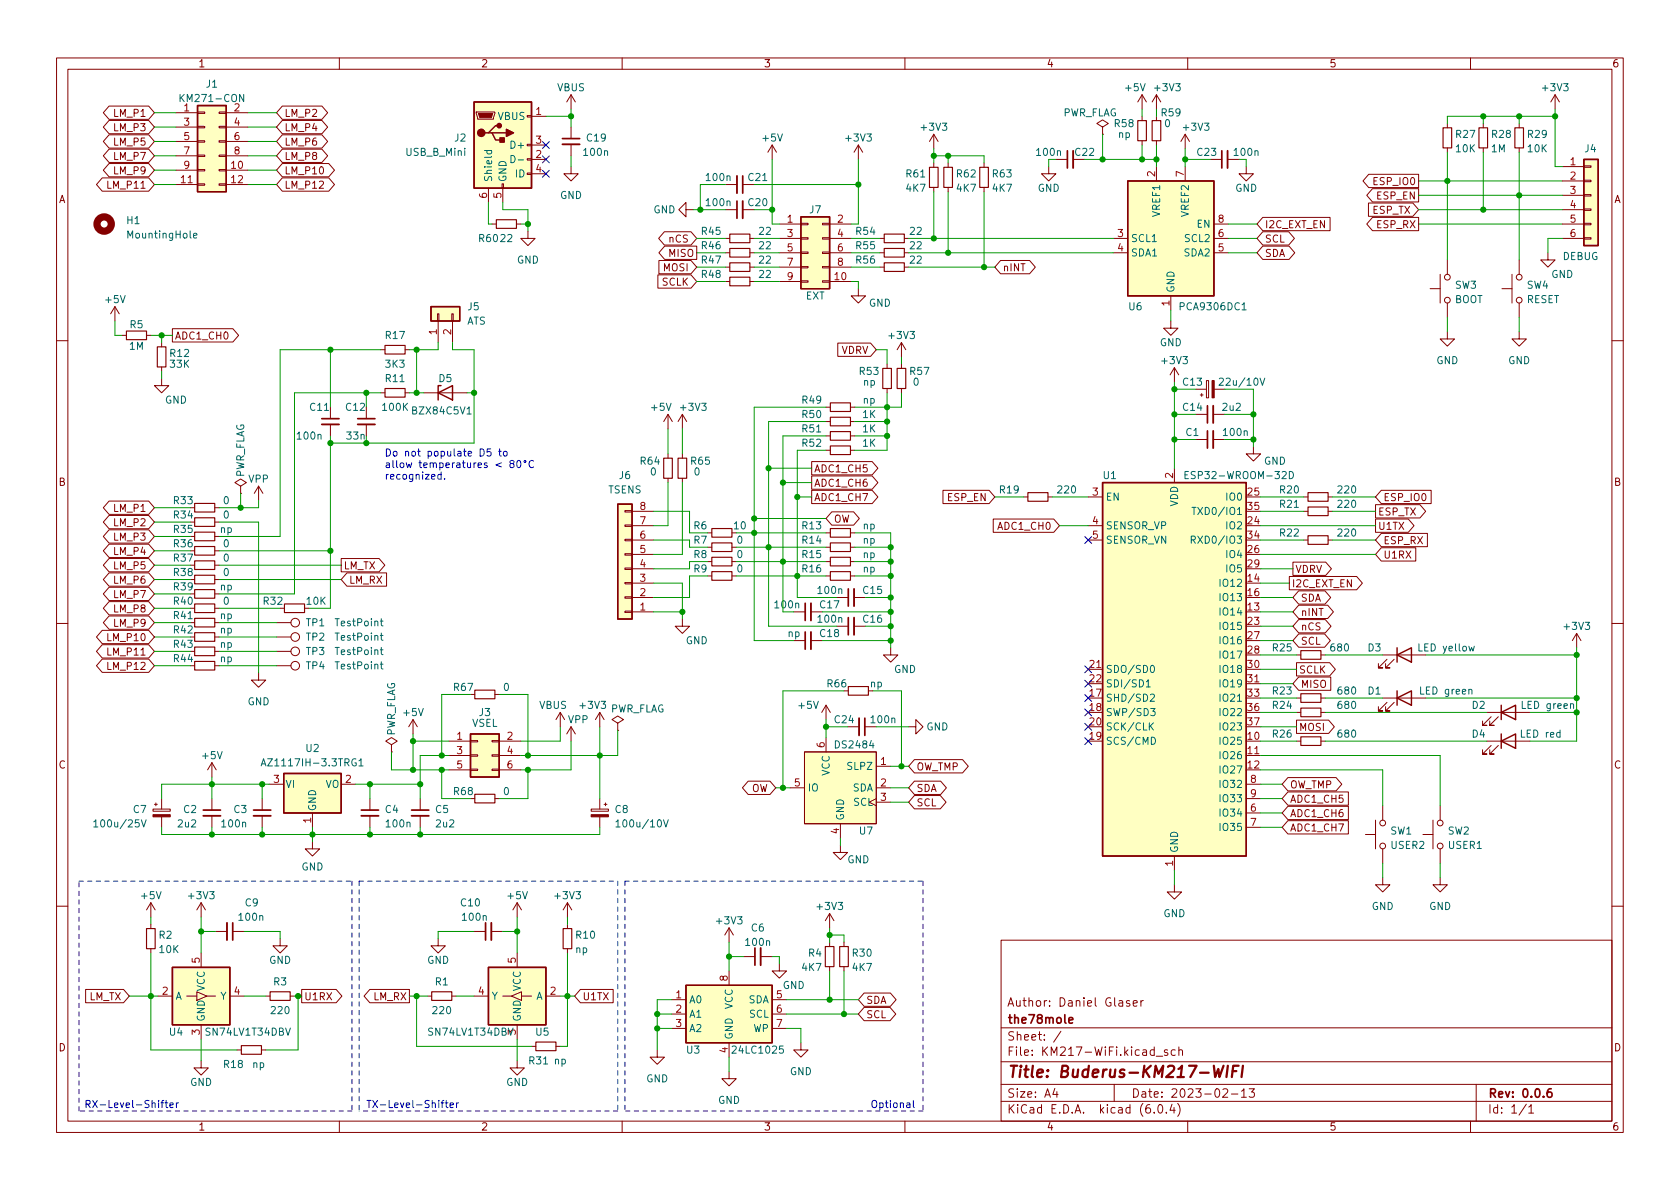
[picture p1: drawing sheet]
<svg xmlns="http://www.w3.org/2000/svg" width="297mm" height="210mm" viewBox="0 0 297 210" stroke-linecap="round" stroke-linejoin="round" font-family="sans-serif">
<defs><g id="words">
<text font-size="2.8" fill="#840000" x="178" y="190.6">Title: Buderus-KM217-WIFI</text>
<g font-size="2.1" fill="#840000">
<text x="178" y="178">Author: Daniel Glaser</text>
<text x="178" y="184">Sheet: /</text>
<text x="178" y="181">the78mole</text>
<text x="178" y="186.7">File: KM217-WiFi.kicad_sch</text>
<text x="178" y="196.9">KiCad E.D.A. kicad (6.0.4)</text>
<text x="178" y="194.1">Size: A4</text>
<text x="200" y="194.1">Date: 2023-02-13</text>
<text x="263" y="194.1">Rev: 0.0.6</text>
<text x="263" y="196.9">Id: 1/1</text>
</g>
<g font-size="1.8" fill="#840000">
<text x="35" y="11.9">1</text>
<text x="85" y="11.9">2</text>
<text x="135" y="11.9">3</text>
<text x="185" y="11.9">4</text>
<text x="235" y="11.9">5</text>
<text x="285" y="11.9">6</text>
<text x="20.3" y="20.7">LM_P1</text>
<text x="20.3" y="23.2">LM_P3</text>
<text x="50.2" y="23.2">LM_P4</text>
<text x="50.2" y="20.7">LM_P2</text>
<text x="20.3" y="28.3">LM_P7</text>
<text x="20.3" y="25.7">LM_P5</text>
<text x="50.2" y="28.3">LM_P8</text>
<text x="50.2" y="25.7">LM_P6</text>
<text x="10.3" y="35.9">A</text>
<text x="19.3" y="33.4">LM_P11</text>
<text x="20.3" y="30.8">LM_P9</text>
<text x="50.2" y="33.4">LM_P12</text>
<text x="50.2" y="30.8">LM_P10</text>
<text x="243.1" y="32.7">ESP_IO0</text>
<text x="243.5" y="35.3">ESP_EN</text>
<text x="285.3" y="35.9">A</text>
<text x="223.6" y="40.3">I2C_EXT_EN</text>
<text x="242.7" y="37.8">ESP_TX</text>
<text x="243.5" y="40.3">ESP_RX</text>
<text x="117.3" y="48">MOSI</text>
<text x="118.3" y="45.4">MISO</text>
<text x="118.3" y="42.9">nCS</text>
<text x="177.2" y="48">nINT</text>
<text x="223.6" y="42.9">SCL</text>
<text x="223.6" y="45.4">SDA</text>
<text x="117" y="50.5">SCLK</text>
<text x="30.9" y="60">ADC1_CH0</text>
<text x="148.7" y="62.6">VDRV</text>
<text x="143.9" y="83.5">ADC1_CH5</text>
<text x="10.3" y="85.9">B</text>
<text x="143.9" y="88.6">ADC1_CH7</text>
<text x="143.9" y="86.1">ADC1_CH6</text>
<text x="167.6" y="88.6">ESP_EN</text>
<text x="244.5" y="88.6">ESP_IO0</text>
<text x="285.3" y="85.9">B</text>
<text x="20.3" y="90.5">LM_P1</text>
<text x="20.3" y="93">LM_P2</text>
<text x="20.3" y="95.6">LM_P3</text>
<text x="147.4" y="92.4">OW</text>
<text x="176.7" y="93.7">ADC1_CH0</text>
<text x="243.6" y="93.7">U1TX</text>
<text x="243.6" y="91.1">ESP_TX</text>
<text x="20.3" y="98.1">LM_P4</text>
<text x="20.3" y="100.7">LM_P5</text>
<text x="60.7" y="100.7">LM_TX</text>
<text x="229" y="101.3">VDRV</text>
<text x="244.5" y="98.8">U1RX</text>
<text x="244.5" y="96.2">ESP_RX</text>
<text x="20.3" y="103.2">LM_P6</text>
<text x="20.3" y="105.7">LM_P7</text>
<text x="61.7" y="103.2">LM_RX</text>
<text x="228.3" y="103.8">I2C_EXT_EN</text>
<text x="229.9" y="106.4">SDA</text>
<text x="19.3" y="113.4">LM_P10</text>
<text x="20.3" y="110.8">LM_P9</text>
<text x="20.3" y="108.3">LM_P8</text>
<text x="229.9" y="111.5">nCS</text>
<text x="229.9" y="108.9">nINT</text>
<text x="19.3" y="115.9">LM_P11</text>
<text x="19.3" y="118.4">LM_P12</text>
<text x="229.6" y="119.1">SCLK</text>
<text x="229.9" y="114">SCL</text>
<text x="229.9" y="121.6">MISO</text>
<text x="229.6" y="129.2">MOSI</text>
<text x="10.3" y="135.9">C</text>
<text x="162" y="136.2">OW_TMP</text>
<text x="285.3" y="135.9">C</text>
<text x="132.8" y="140">OW</text>
<text x="162" y="142.6">SCL</text>
<text x="162" y="140">SDA</text>
<text x="228" y="139.4">OW_TMP</text>
<text x="228" y="141.9">ADC1_CH5</text>
<text x="228" y="144.5">ADC1_CH6</text>
<text x="228" y="147">ADC1_CH7</text>
<text x="15.7" y="176.9">LM_TX</text>
<text x="53.7" y="176.9">U1RX</text>
<text x="66" y="176.9">LM_RX</text>
<text x="102.9" y="176.9">U1TX</text>
<text x="153.1" y="177.5">SDA</text>
<text x="10.3" y="185.9">D</text>
<text x="153.1" y="180">SCL</text>
<text x="285.3" y="185.9">D</text>
<text x="35" y="199.9">1</text>
<text x="85" y="199.9">2</text>
<text x="135" y="199.9">3</text>
<text x="185" y="199.9">4</text>
<text x="235" y="199.9">5</text>
<text x="285" y="199.9">6</text>
</g>
<g font-size="1.8" fill="#006464">
<text x="36.5" y="15.5">J1</text>
<text x="98.5" y="16.1">VBUS</text>
<text x="199.1" y="16.1">+5V</text>
<text x="204.3" y="16.1">+3V3</text>
<text x="272.9" y="16.1">+3V3</text>
<text x="32.4" y="18">KM271-CON</text>
<text x="88.1" y="21.2">VBUS</text>
<text x="163" y="23.1">+3V3</text>
<text x="187.8" y="20.6">PWR_FLAG</text>
<text x="197.1" y="22.5">R58</text>
<text x="205.4" y="20.6">R59</text>
<text x="205.9" y="22.5">0</text>
<text x="209.4" y="23.1">+3V3</text>
<text x="71.8" y="27.6">USB_B_Mini</text>
<text x="80.4" y="25">J2</text>
<text x="90.7" y="26.3">D+</text>
<text x="103.3" y="27.6">100n</text>
<text x="103.8" y="25">C19</text>
<text x="134.9" y="25">+5V</text>
<text x="149.7" y="25">+3V3</text>
<text x="190.1" y="27.6">C22</text>
<text x="197.7" y="24.4">np</text>
<text x="211.7" y="27.6">C23</text>
<text x="257.5" y="24.4">R27</text>
<text x="257.5" y="26.9">10K</text>
<text x="263.7" y="26.9">1M</text>
<text x="263.8" y="24.4">R28</text>
<text x="270.2" y="24.4">R29</text>
<text x="270.2" y="26.9">10K</text>
<text x="280.2" y="26.9">J4</text>
<text x="87" y="32.3" transform="rotate(-90 87 32.3)">Shield</text>
<text x="89.5" y="32.3" transform="rotate(-90 89.5 32.3)">GND</text>
<text x="91.2" y="31.4">ID</text>
<text x="99" y="35.2">GND</text>
<text x="125" y="32">100n</text>
<text x="132.4" y="32">C21</text>
<text x="160.3" y="31.4">R61</text>
<text x="160.3" y="33.9">4K7</text>
<text x="169.2" y="31.4">R62</text>
<text x="169.2" y="33.9">4K7</text>
<text x="175.6" y="31.4">R63</text>
<text x="175.6" y="33.9">4K7</text>
<text x="183.5" y="33.9">GND</text>
<text x="218.4" y="33.9">GND</text>
<text x="22.4" y="39.6">H1</text>
<text x="115.5" y="37.7">GND</text>
<text x="124.1" y="41.5">R45</text>
<text x="125" y="36.4">100n</text>
<text x="132.4" y="36.4">C20</text>
<text x="134.3" y="41.5">22</text>
<text x="143.2" y="37.7">J7</text>
<text x="151.4" y="41.5">R54</text>
<text x="160.9" y="41.5">22</text>
<text x="205.1" y="38.2" transform="rotate(-90 205.1 38.2)">VREF1</text>
<text x="210.2" y="38.2" transform="rotate(-90 210.2 38.2)">VREF2</text>
<text x="211.7" y="40.3">EN</text>
<text x="22.8" y="42.2">MountingHole</text>
<text x="84.7" y="42.8">R60</text>
<text x="88.6" y="42.8">22</text>
<text x="91.4" y="46.6">GND</text>
<text x="124.1" y="46.6">R47</text>
<text x="124.1" y="44.1">R46</text>
<text x="134.3" y="46.6">22</text>
<text x="134.3" y="44.1">22</text>
<text x="151.4" y="46.6">R56</text>
<text x="151.4" y="44.1">R55</text>
<text x="160.9" y="46.6">22</text>
<text x="160.9" y="44.1">22</text>
<text x="199.9" y="42.8">SCL1</text>
<text x="199.9" y="45.3">SDA1</text>
<text x="209.4" y="45.3">SDA2</text>
<text x="209.6" y="42.8">SCL2</text>
<text x="276.3" y="46">DEBUG</text>
<text x="18.7" y="53.6">+5V</text>
<text x="124.1" y="49.1">R48</text>
<text x="134.3" y="49.1">22</text>
<text x="142.4" y="53">EXT</text>
<text x="207.6" y="51.8" transform="rotate(-90 207.6 51.8)">GND</text>
<text x="257.1" y="53.6">BOOT</text>
<text x="257.3" y="51">SW3</text>
<text x="269.9" y="53.6">RESET</text>
<text x="270" y="51">SW4</text>
<text x="274.3" y="49.1">GND</text>
<text x="23" y="58">R5</text>
<text x="68.2" y="59.9">R17</text>
<text x="82.5" y="57.4">ATS</text>
<text x="82.7" y="54.9">J5</text>
<text x="153.6" y="54.2">GND</text>
<text x="157.3" y="59.9">+3V3</text>
<text x="199.6" y="54.9">U6</text>
<text x="208.9" y="54.9">PCA9306DC1</text>
<text x="22.9" y="61.8">1M</text>
<text x="30.1" y="63.1">R12</text>
<text x="30.1" y="65">33K</text>
<text x="68.2" y="65">3K3</text>
<text x="205" y="61.2">GND</text>
<text x="205.6" y="64.4">+3V3</text>
<text x="253.9" y="64.4">GND</text>
<text x="266.6" y="64.4">GND</text>
<text x="29.1" y="71.4">GND</text>
<text x="68.2" y="67.6">R11</text>
<text x="77.6" y="67.6">D5</text>
<text x="141.9" y="71.4">R49</text>
<text x="152" y="66.3">R53</text>
<text x="152.6" y="71.4">np</text>
<text x="152.6" y="68.2">np</text>
<text x="161" y="66.3">R57</text>
<text x="161.5" y="68.2">0</text>
<text x="209.2" y="68.2">C13</text>
<text x="216.2" y="68.2">22u/10V</text>
<text x="52.7" y="77.7">100n</text>
<text x="54.9" y="72.6">C11</text>
<text x="61.2" y="72.6">C12</text>
<text x="67.7" y="72.6">100K</text>
<text x="73.1" y="73.3">BZX84C5V1</text>
<text x="115.2" y="72.6">+5V</text>
<text x="120.5" y="72.6">+3V3</text>
<text x="141.9" y="73.9">R50</text>
<text x="141.9" y="76.4">R51</text>
<text x="152.5" y="73.9">1K</text>
<text x="152.5" y="76.4">1K</text>
<text x="209.2" y="72.6">C14</text>
<text x="209.7" y="77.1">C1</text>
<text x="216.2" y="72.6">2u2</text>
<text x="216.4" y="77.1">100n</text>
<text x="113.3" y="82.2">R64</text>
<text x="122.2" y="82.2">R65</text>
<text x="141.9" y="79">R52</text>
<text x="152.5" y="79">1K</text>
<text x="223.5" y="82.2">GND</text>
<text x="30.8" y="89.1">R33</text>
<text x="39.5" y="89.1">0</text>
<text x="43.2" y="84.6" transform="rotate(-90 43.2 84.6)">PWR_FLAG</text>
<text x="44" y="85.3">VPP</text>
<text x="107.5" y="87.2">TSENS</text>
<text x="109.5" y="84.7">J6</text>
<text x="115" y="84.1">0</text>
<text x="122.7" y="84.1">0</text>
<text x="176.8" y="87.2">R19</text>
<text x="187.1" y="87.2">220</text>
<text x="195.1" y="84.7">U1</text>
<text x="195.5" y="88.5">EN</text>
<text x="208.3" y="89.6" transform="rotate(-90 208.3 89.6)">VDD</text>
<text x="210.5" y="84.7">ESP32-WROOM-32D</text>
<text x="217" y="88.5">IO0</text>
<text x="226.3" y="87.2">R20</text>
<text x="226.3" y="89.8">R21</text>
<text x="236.6" y="87.2">220</text>
<text x="236.6" y="89.8">220</text>
<text x="30.8" y="94.2">R35</text>
<text x="30.8" y="91.7">R34</text>
<text x="38.9" y="94.2">np</text>
<text x="39.5" y="91.7">0</text>
<text x="122.7" y="93.6">R6</text>
<text x="129.8" y="93.6">10</text>
<text x="141.9" y="93.6">R13</text>
<text x="152.6" y="93.6">np</text>
<text x="195.5" y="93.6">SENSOR_VP</text>
<text x="212" y="91.1">TXD0/IO1</text>
<text x="217" y="93.6">IO2</text>
<text x="226.3" y="94.9">R22</text>
<text x="236.6" y="94.9">220</text>
<text x="30.8" y="96.8">R36</text>
<text x="30.8" y="101.8">R38</text>
<text x="30.8" y="99.3">R37</text>
<text x="39.5" y="96.8">0</text>
<text x="39.5" y="101.8">0</text>
<text x="39.5" y="99.3">0</text>
<text x="122.7" y="101.2">R9</text>
<text x="122.7" y="98.7">R8</text>
<text x="122.7" y="96.1">R7</text>
<text x="130.3" y="101.2">0</text>
<text x="130.3" y="98.7">0</text>
<text x="130.3" y="96.1">0</text>
<text x="141.9" y="101.2">R16</text>
<text x="141.9" y="98.7">R15</text>
<text x="141.9" y="96.1">R14</text>
<text x="152.6" y="101.2">np</text>
<text x="152.6" y="98.7">np</text>
<text x="152.6" y="96.1">np</text>
<text x="195.5" y="96.1">SENSOR_VN</text>
<text x="211.8" y="96.1">RXD0/IO3</text>
<text x="217" y="98.7">IO4</text>
<text x="217" y="101.2">IO5</text>
<text x="30.8" y="104.4">R39</text>
<text x="30.8" y="106.9">R40</text>
<text x="38.9" y="104.4">np</text>
<text x="39.5" y="106.9">0</text>
<text x="46.6" y="106.9">R32</text>
<text x="54.3" y="106.9">10K</text>
<text x="144.7" y="105">100n</text>
<text x="145" y="107.6">C17</text>
<text x="152.7" y="105">C15</text>
<text x="216" y="103.8">IO12</text>
<text x="216" y="106.3">IO13</text>
<text x="30.8" y="109.5">R41</text>
<text x="30.8" y="112">R42</text>
<text x="38.9" y="109.5">np</text>
<text x="38.9" y="112">np</text>
<text x="54.2" y="113.3">TP2</text>
<text x="54.2" y="110.7">TP1</text>
<text x="59.5" y="113.3">TestPoint</text>
<text x="59.5" y="110.7">TestPoint</text>
<text x="121.2" y="113.9">GND</text>
<text x="139.3" y="112.6">np</text>
<text x="144.7" y="110.1">100n</text>
<text x="145" y="112.6">C18</text>
<text x="152.7" y="110.1">C16</text>
<text x="216" y="108.8">IO14</text>
<text x="216" y="111.4">IO15</text>
<text x="216" y="113.9">IO16</text>
<text x="276.7" y="111.4">+3V3</text>
<text x="30.8" y="114.5">R43</text>
<text x="30.8" y="117.1">R44</text>
<text x="38.9" y="114.5">np</text>
<text x="38.9" y="117.1">np</text>
<text x="54.2" y="115.8">TP3</text>
<text x="54.2" y="118.4">TP4</text>
<text x="59.5" y="115.8">TestPoint</text>
<text x="59.5" y="118.4">TestPoint</text>
<text x="158.1" y="119">GND</text>
<text x="195.5" y="119">SDO/SD0</text>
<text x="216" y="116.5">IO17</text>
<text x="216" y="119">IO18</text>
<text x="225.1" y="115.2">R25</text>
<text x="235.4" y="115.2">680</text>
<text x="241.9" y="115.2">D3</text>
<text x="251" y="115.2">LED yellow</text>
<text x="43.8" y="124.7">GND</text>
<text x="80.3" y="122.2">R67</text>
<text x="89" y="122.2">0</text>
<text x="95.3" y="125.3">VBUS</text>
<text x="102.7" y="125.3">+3V3</text>
<text x="107.8" y="126">PWR_FLAG</text>
<text x="141.3" y="125.3">+5V</text>
<text x="146.3" y="121.5">R66</text>
<text x="153.9" y="121.5">np</text>
<text x="195.5" y="124.1">SHD/SD2</text>
<text x="195.5" y="121.5">SDI/SD1</text>
<text x="216" y="121.5">IO19</text>
<text x="216" y="124.1">IO21</text>
<text x="225.1" y="122.8">R23</text>
<text x="225.1" y="125.3">R24</text>
<text x="236.6" y="122.8">680</text>
<text x="236.6" y="125.3">680</text>
<text x="241.9" y="122.8">D1</text>
<text x="251.3" y="122.8">LED green</text>
<text x="260.3" y="125.3">D2</text>
<text x="269.3" y="125.3">LED green</text>
<text x="69.8" y="130.3" transform="rotate(-90 69.8 130.3)">PWR_FLAG</text>
<text x="71.4" y="126.6">+5V</text>
<text x="83.4" y="128.5">VSEL</text>
<text x="84.7" y="126.6">J3</text>
<text x="100.5" y="127.9">VPP</text>
<text x="147.6" y="127.9">C24</text>
<text x="154.1" y="127.9">100n</text>
<text x="163.8" y="129.2">GND</text>
<text x="195.5" y="126.6">SWP/SD3</text>
<text x="195.5" y="131.7">SCS/CMD</text>
<text x="195.5" y="129.2">SCK/CLK</text>
<text x="216" y="131.7">IO25</text>
<text x="216" y="126.6">IO22</text>
<text x="216" y="129.2">IO23</text>
<text x="225.1" y="130.4">R26</text>
<text x="236.6" y="130.4">680</text>
<text x="260.3" y="130.4">D4</text>
<text x="269" y="130.4">LED red</text>
<text x="35.9" y="134.2">+5V</text>
<text x="47.3" y="135.5">AZ1117IH-3.3TRG1</text>
<text x="54.1" y="133">U2</text>
<text x="146.7" y="137.2" transform="rotate(-90 146.7 137.2)">VCC</text>
<text x="147.9" y="132.3">DS2484</text>
<text x="149.9" y="136.1">SLPZ</text>
<text x="216" y="134.2">IO26</text>
<text x="216" y="136.8">IO27</text>
<text x="23.6" y="143.8">C7</text>
<text x="32.5" y="143.8">C2</text>
<text x="41.4" y="143.8">C3</text>
<text x="50.4" y="139.3">VI</text>
<text x="55.9" y="143.5" transform="rotate(-90 55.9 143.5)">GND</text>
<text x="57.5" y="139.3">VO</text>
<text x="68.1" y="143.8">C4</text>
<text x="77" y="143.8">C5</text>
<text x="80.3" y="140.6">R68</text>
<text x="89" y="140.6">0</text>
<text x="108.8" y="143.8">C8</text>
<text x="142.7" y="139.9">IO</text>
<text x="150.7" y="139.9">SDA</text>
<text x="150.9" y="142.5">SCL</text>
<text x="216" y="139.3">IO32</text>
<text x="216" y="141.9">IO33</text>
<text x="17.3" y="146.3">100u/25V</text>
<text x="31.5" y="146.3">2u2</text>
<text x="39.3" y="146.3">100n</text>
<text x="68.4" y="146.3">100n</text>
<text x="77.2" y="146.3">2u2</text>
<text x="109.6" y="146.3">100u/10V</text>
<text x="149.2" y="145.2" transform="rotate(-90 149.2 145.2)">GND</text>
<text x="152" y="147.6">U7</text>
<text x="216" y="144.4">IO34</text>
<text x="216" y="146.9">IO35</text>
<text x="245.8" y="147.6">SW1</text>
<text x="256" y="147.6">SW2</text>
<text x="53.3" y="153.9">GND</text>
<text x="149.8" y="152.6">GND</text>
<text x="208.3" y="150.9" transform="rotate(-90 208.3 150.9)">GND</text>
<text x="246" y="150.1">USER2</text>
<text x="256.1" y="150.1">USER1</text>
<text x="25.1" y="159">+5V</text>
<text x="33.5" y="159">+3V3</text>
<text x="43.4" y="160.3">C9</text>
<text x="81.5" y="160.3">C10</text>
<text x="89.8" y="159">+5V</text>
<text x="98.2" y="159">+3V3</text>
<text x="144.6" y="160.9">+3V3</text>
<text x="242.5" y="160.9">GND</text>
<text x="252.7" y="160.9">GND</text>
<text x="28.1" y="166">R2</text>
<text x="42.4" y="162.8">100n</text>
<text x="81.9" y="162.8">100n</text>
<text x="101.9" y="166">R10</text>
<text x="126.8" y="163.4">+3V3</text>
<text x="132" y="167.3">100n</text>
<text x="132.9" y="164.7">C6</text>
<text x="205.7" y="162.2">GND</text>
<text x="28.2" y="168.5">10K</text>
<text x="47.6" y="170.4">GND</text>
<text x="75.5" y="170.4">GND</text>
<text x="101.7" y="168.5">np</text>
<text x="141.9" y="171.7">4K7</text>
<text x="143" y="169.2">R4</text>
<text x="150.8" y="169.2">R30</text>
<text x="150.8" y="171.7">4K7</text>
<text x="31" y="176.8">A</text>
<text x="36.2" y="175.3" transform="rotate(-90 36.2 175.3)">VCC</text>
<text x="39" y="176.8">Y</text>
<text x="48.1" y="179.3">220</text>
<text x="48.4" y="174.2">R3</text>
<text x="76.6" y="179.3">220</text>
<text x="77" y="174.2">R1</text>
<text x="86.9" y="176.8">Y</text>
<text x="92.1" y="175.3" transform="rotate(-90 92.1 175.3)">VCC</text>
<text x="94.7" y="176.8">A</text>
<text x="121.8" y="177.4">A0</text>
<text x="121.8" y="180">A1</text>
<text x="129.5" y="178.5" transform="rotate(-90 129.5 178.5)">VCC</text>
<text x="132.3" y="177.4">SDA</text>
<text x="132.5" y="180">SCL</text>
<text x="138.4" y="174.9">GND</text>
<text x="30" y="183.1">U4</text>
<text x="36.2" y="180.7" transform="rotate(-90 36.2 180.7)">GND</text>
<text x="36.6" y="183.1">SN74LV1T34DBV</text>
<text x="76" y="183.1">SN74LV1T34DBV</text>
<text x="91.2" y="183" transform="rotate(-90 91.2 183)">3</text>
<text x="92.1" y="180.7" transform="rotate(-90 92.1 180.7)">GND</text>
<text x="94.8" y="183.1">U5</text>
<text x="121.8" y="182.5">A2</text>
<text x="129.5" y="183.9" transform="rotate(-90 129.5 183.9)">GND</text>
<text x="133.2" y="182.5">WP</text>
<text x="39.6" y="188.8">R18</text>
<text x="44.6" y="188.8">np</text>
<text x="93.6" y="188.2">R31 np</text>
<text x="114.2" y="191.4">GND</text>
<text x="121.4" y="186.3">U3</text>
<text x="129.9" y="186.3">24LC1025</text>
<text x="139.6" y="190.1">GND</text>
<text x="33.6" y="192">GND</text>
<text x="89.5" y="192">GND</text>
<text x="126.9" y="195.2">GND</text>
</g>
<g font-size="1.8" fill="#a90000">
<text x="32.5" y="19.7">1</text>
<text x="32.5" y="22.2">3</text>
<text x="41.4" y="19.7">2</text>
<text x="41.4" y="22.2">4</text>
<text x="94.8" y="20.3">1</text>
<text x="32.5" y="24.8">5</text>
<text x="32.5" y="27.3">7</text>
<text x="32.5" y="29.8">9</text>
<text x="40.9" y="29.8">10</text>
<text x="41.4" y="24.8">6</text>
<text x="41.4" y="27.3">8</text>
<text x="94.8" y="27.9">2</text>
<text x="94.8" y="25.4">3</text>
<text x="277.6" y="29.2">1</text>
<text x="32" y="32.4">11</text>
<text x="40.9" y="32.4">12</text>
<text x="86.1" y="35" transform="rotate(-90 86.1 35)">6</text>
<text x="88.6" y="35" transform="rotate(-90 88.6 35)">5</text>
<text x="94.8" y="30.5">4</text>
<text x="204.2" y="31.2" transform="rotate(-90 204.2 31.2)">2</text>
<text x="209.3" y="31.2" transform="rotate(-90 209.3 31.2)">7</text>
<text x="277.6" y="31.7">2</text>
<text x="277.6" y="34.3">3</text>
<text x="139.2" y="39.4">1</text>
<text x="139.2" y="41.9">3</text>
<text x="148.1" y="39.4">2</text>
<text x="148.1" y="41.9">4</text>
<text x="197.6" y="41.9">3</text>
<text x="215.4" y="41.9">6</text>
<text x="215.4" y="39.4">8</text>
<text x="277.6" y="36.8">4</text>
<text x="277.6" y="39.4">5</text>
<text x="277.6" y="41.9">6</text>
<text x="139.2" y="44.4">5</text>
<text x="139.2" y="47">7</text>
<text x="148.1" y="44.4">6</text>
<text x="148.1" y="47">8</text>
<text x="197.6" y="44.4">4</text>
<text x="215.4" y="44.4">5</text>
<text x="139.2" y="49.5">9</text>
<text x="147.6" y="49.5">10</text>
<text x="77.2" y="59.2" transform="rotate(-90 77.2 59.2)">1</text>
<text x="79.8" y="59.2" transform="rotate(-90 79.8 59.2)">2</text>
<text x="206.8" y="54.1" transform="rotate(-90 206.8 54.1)">1</text>
<text x="193.2" y="87.6">3</text>
<text x="207.4" y="84.6" transform="rotate(-90 207.4 84.6)">2</text>
<text x="220.6" y="87.6">25</text>
<text x="113.2" y="95.2">6</text>
<text x="113.2" y="92.7">7</text>
<text x="113.2" y="90.2">8</text>
<text x="193.2" y="92.7">4</text>
<text x="193.2" y="95.2">5</text>
<text x="220.6" y="92.7">24</text>
<text x="220.6" y="95.2">34</text>
<text x="220.6" y="90.2">35</text>
<text x="113.2" y="100.3">4</text>
<text x="113.2" y="97.8">5</text>
<text x="220.6" y="97.8">26</text>
<text x="220.6" y="100.3">29</text>
<text x="113.2" y="107.9">1</text>
<text x="113.2" y="105.4">2</text>
<text x="113.2" y="102.9">3</text>
<text x="220.6" y="107.9">13</text>
<text x="220.6" y="102.9">14</text>
<text x="220.6" y="105.4">16</text>
<text x="220.6" y="110.5">23</text>
<text x="220.6" y="113">27</text>
<text x="192.7" y="118.1">21</text>
<text x="220.6" y="115.6">28</text>
<text x="220.6" y="118.1">30</text>
<text x="192.7" y="123.2">17</text>
<text x="192.7" y="125.7">18</text>
<text x="192.7" y="120.6">22</text>
<text x="220.6" y="120.6">31</text>
<text x="220.6" y="123.2">33</text>
<text x="220.6" y="125.7">36</text>
<text x="80.8" y="130.8">1</text>
<text x="89.7" y="130.8">2</text>
<text x="192.7" y="130.8">19</text>
<text x="192.7" y="128.3">20</text>
<text x="220.6" y="130.8">10</text>
<text x="220.6" y="128.3">37</text>
<text x="80.8" y="133.3">3</text>
<text x="80.8" y="135.9">5</text>
<text x="89.7" y="133.3">4</text>
<text x="89.7" y="135.9">6</text>
<text x="145.8" y="132.2" transform="rotate(-90 145.8 132.2)">6</text>
<text x="155.7" y="135.2">1</text>
<text x="220.6" y="133.3">11</text>
<text x="220.6" y="135.9">12</text>
<text x="48.4" y="138.4">3</text>
<text x="61.1" y="138.4">2</text>
<text x="140.5" y="139.1">5</text>
<text x="155.7" y="139.1">2</text>
<text x="155.7" y="141.6">3</text>
<text x="221.1" y="143.5">6</text>
<text x="221.1" y="138.4">8</text>
<text x="221.1" y="141">9</text>
<text x="55" y="145.5" transform="rotate(-90 55 145.5)">1</text>
<text x="148.3" y="147.4" transform="rotate(-90 148.3 147.4)">4</text>
<text x="221.1" y="146">7</text>
<text x="207.4" y="153.1" transform="rotate(-90 207.4 153.1)">1</text>
<text x="35.3" y="170.3" transform="rotate(-90 35.3 170.3)">5</text>
<text x="91.2" y="170.3" transform="rotate(-90 91.2 170.3)">5</text>
<text x="128.7" y="173.5" transform="rotate(-90 128.7 173.5)">8</text>
<text x="28.7" y="175.9">2</text>
<text x="41.4" y="175.9">4</text>
<text x="84.6" y="175.9">4</text>
<text x="97.3" y="175.9">2</text>
<text x="119.5" y="176.5">1</text>
<text x="119.5" y="179.1">2</text>
<text x="137.3" y="176.5">5</text>
<text x="137.3" y="179.1">6</text>
<text x="35.3" y="183" transform="rotate(-90 35.3 183)">3</text>
<text x="119.5" y="181.6">3</text>
<text x="137.3" y="181.6">7</text>
<text x="128.7" y="186.2" transform="rotate(-90 128.7 186.2)">4</text>
</g>
<g font-size="1.8" fill="#009600">
<text x="183.4" y="27.6">100n</text>
<text x="218.3" y="27.6">100n</text>
<text x="61.4" y="77.7">33n</text>
<text x="137.1" y="107.6">100n</text>
</g>
<g font-size="1.8" fill="#0000c2">
<text x="67.9" y="80.7">Do not populate D5 to</text>
<text x="67.9" y="84.8">recognized.</text>
<text x="18" y="195.9">RX-Level-Shifter</text>
<text x="67.7" y="195.9">TX-Level-Shifter</text>
<text x="154.8" y="195.9">Optional</text>
</g>
</g></defs>
<g fill="none" stroke="#840000" stroke-width=".18">
<path d="M10 10.2h277v190.1h-277zM12 12.2h273v186.1h-273zM19.3 18.8h7l1 1.1-1 1.2h-7l-1-1.2zM31.1 19.9h3.8M34.9 19.8h1.3v.3h-1.3zM38.7 19.8h1.3v.3h-1.3zM40 19.9h3.8M49.9 18.8h7l1 1.1-1 1.2h-7l-1-1.2zM60 10.2v2M84.2 19.8h3.3v.3l-.3 1h-2.7zM101 16.8v2.5M101 16.8l-.8 1.2"/>
<path d="M101 16.8l.7 1.2M110 10.2v2M160 10.2v2M201.9 16.8v2.5M201.9 16.8l-.7 1.2M201.9 16.8l.8 1.2M204.5 16.8l-.8 1.2M204.5 16.8v2.5M204.5 16.8l.7 1.2M210 10.2v2M260 10.2v2M275 16.8l-.8 1.2"/>
<path d="M275 16.8v2.5M275 16.8l.7 1.2M18.1 31.5h8.2l1 1.1-1 1.2h-8.2l-1-1.2zM19.3 26.4h7l1 1.2-1 1.1h-7l-1-1.1zM19.3 28.9h7l1 1.2-1 1.2h-7l-1-1.2zM19.3 21.3h7l1 1.2-1 1.1h-7l-1-1.1zM19.3 23.8h7l1 1.2-1 1.2h-7l-1-1.2zM31.1 30.1h3.8M31.1 32.6h3.8M31.1 22.5h3.8M31.1 25h3.8M31.1 27.6h3.8"/>
<path d="M34.9 32.5h1.3v.3h-1.3zM34.9 30h1.3v.2h-1.3zM34.9 27.4h1.3v.3h-1.3zM34.9 24.9h1.3v.2h-1.3zM34.9 22.3h1.3v.3h-1.3zM38.7 32.5h1.3v.3h-1.3zM38.7 30h1.3v.2h-1.3zM38.7 27.4h1.3v.3h-1.3zM38.7 24.9h1.3v.2h-1.3zM38.7 22.3h1.3v.3h-1.3zM40 30.1h3.8M40 32.6h3.8"/>
<path d="M40 22.5h3.8M40 25h3.8M40 27.6h3.8M49.9 21.3h7l1 1.2-1 1.1h-7l-1-1.1zM49.9 31.5h8.2l1 1.1-1 1.2h-8.2l-1-1.2zM49.9 28.9h8.2l1 1.2-1 1.2h-8.2l-1-1.2zM49.9 26.4h7l1 1.2-1 1.1h-7l-1-1.1zM49.9 23.8h7l1 1.2-1 1.2h-7l-1-1.2zM86.4 33.3v2.5M87 39.6h.8M88.8 32.5h.2v.8h-.2zM88.9 33.3v2.5"/>
<path d="M91.3 39.6h.8M93.2 30.6h.8v.3h-.8zM93.2 28.1h.8v.2h-.8zM93.2 25.5h.8v.3h-.8zM93.2 20.4h.8v.3h-.8zM94 28.2h2.5M94 20.6h2.5M94 25.6h2.5M94 30.7h2.5M101 29.5v1.2h-1.3l1.3 1.3 1.2-1.3h-1.2M101 22.5v2M101 25.5v2.1"/>
<path d="M121.3 37.1v-1.3l-1.3 1.3 1.3 1.2v-1.2h1.3M128.3 37.1h2M128.3 32.6h2M131.3 37.1h2M131.3 32.6h2M136.5 25.6l-.7 1.3M136.5 25.6v2.6M136.5 25.6l.8 1.3M137.8 39.6h3.8M141.6 39.5h1.3v.2h-1.3zM145.4 39.5h1.3v.2h-1.3zM146.7 39.6h3.8"/>
<path d="M151.8 25.6l-.8 1.3M151.8 25.6v2.6M151.8 25.6l.7 1.3M165.1 23.7l-.8 1.3M165.1 23.7v2.6M165.1 28.8v.8M165.1 33.1v.8M165.1 23.7l.8 1.3M167.6 28.8v.8M167.6 33.1v.8M174 28.8v.8M174 33.1v.8"/>
<path d="M185.4 29.5v1.2h1.3l-1.3 1.3-1.3-1.3h1.3M186.7 28.2h2M194.9 22.5l1.1-.7-1.1-.6-1 .6 1 .7v1.2M194.9 23.7h.1M201.9 20.6v.7M201.9 24.9v.7M204.5 20.6v.7M204.5 24.9v.7M204.5 29.5v2.5M209.5 23.7l-.7 1.3M209.5 23.7v2.6M209.5 29.5v2.5"/>
<path d="M209.5 23.7l.8 1.3M214 28.2h2M214.6 39.6h2.6M217 28.2h2.1M220.3 29.5v1.2h1.3l-1.3 1.3-1.2-1.3h1.2M223.3 38.4h11.9v2.4h-11.9l-1.1-1.2zM242 35.9h7.8l1 1.2-1 1.2h-7.8zM242 30.8h8.8v2.4h-8.8l-1-1.2zM242.7 33.4h8.1v2.3h-8.1l-1-1.2zM242.7 38.4h8.1v2.4h-8.1l-1-1.2zM255.9 21.8v.8M255.9 26.2v.7"/>
<path d="M262.3 21.8v.8M262.3 26.2v.7M268.6 21.8v.8M268.6 26.2v.7M276.2 29.5h3.8M276.2 32h3.8M276.2 34.5h3.8M276.2 37.1h3.8M276.2 39.6h3.8M280 39.5h1.3v.2h-1.3zM280 37h1.3v.2h-1.3zM280 34.4h1.3v.3h-1.3z"/>
<path d="M280 31.9h1.3v.2h-1.3zM280 29.3h1.3v.3h-1.3zM20.3 54.2l-.7 1.3M20.3 54.2v2.6M20.3 54.2l.8 1.3M21.6 59.3h.8M25.9 59.3h.8M30.5 58.1h10.7l1 1.2-1 1.2h-10.7zM77.3 55.5h.3v1.3h-.3zM77.5 56.8v3.8M79.9 55.5h.2v1.3h-.2zM80 56.8v3.8"/>
<path d="M93.3 40.9v1.3h-1.2l1.2 1.2 1.3-1.2h-1.3M116.3 48.6h5.9l1 1.2-1 1.2h-5.9zM116.5 46.1h5.7l1 1.1-1 1.2h-5.7zM117.5 41h4.7l1 1.2-1 1.1h-4.7l-1.1-1.1zM117.5 43.5h5.7v2.4h-5.7l-1-1.2zM128.3 42.2h.7M128.3 47.2h.7M128.3 44.7h.7M128.3 49.8h.7M132.6 42.2h.7M132.6 47.2h.7M132.6 44.7h.7"/>
<path d="M132.6 49.8h.7M137.8 42.2h3.8M137.8 47.2h3.8M137.8 44.7h3.8M137.8 49.8h3.8M141.6 49.7h1.3v.2h-1.3zM141.6 47.1h1.3v.3h-1.3zM141.6 44.6h1.3v.2h-1.3zM141.6 42h1.3v.3h-1.3zM145.4 49.7h1.3v.2h-1.3zM145.4 47.1h1.3v.3h-1.3zM145.4 44.6h1.3v.2h-1.3z"/>
<path d="M145.4 42h1.3v.3h-1.3zM146.7 42.2h3.8M146.7 47.2h3.8M146.7 44.7h3.8M146.7 49.8h3.8M151.8 51v1.3h1.2l-1.2 1.3-1.3-1.3h1.3M155.6 42.2h.7M155.6 47.2h.7M155.6 44.7h.7M159.9 42.2h.8M159.9 47.2h.8M159.9 44.7h.8"/>
<path d="M176.9 46.1h5.1l1.1 1.1-1.1 1.2h-5.1l-1-1.2zM196.8 42.2h2.6M196.8 44.7h2.6M207 56.8v1.2h1.3l-1.3 1.3-1.3-1.3h1.3M207 52.3v2.6M214.6 42.2h2.6M214.6 44.7h2.6M223.3 41h4.6l1 1.2-1 1.1h-4.6l-1.1-1.1zM223.3 43.5h4.6l1 1.2-1 1.2h-4.6l-1.1-1.2zM252.9 51h1.7M254.6 48.5v5.1M255.9 58.7v1.2h1.3l-1.3 1.3-1.3-1.3h1.3"/>
<path d="M255.9 46v2.5M255.9 53.6v2.5M265.6 51h1.7M267.3 48.5v5.1M268.6 58.7v1.2h1.3l-1.3 1.3-1.3-1.3h1.3M268.6 46v2.5M268.6 53.6v2.5M273.7 44.7v1.3h1.3l-1.3 1.2-1.3-1.2h1.3M276.2 42.2h3.8M280 42h1.3v.3h-1.3zM10 60.2h2M28.6 66.9v1.3h1.2l-1.2 1.3-1.3-1.3h1.3"/>
<path d="M28.6 60.6v.7M28.6 64.9v.8M58.4 72v2M58.4 75.1v2M64.8 72v2M64.8 75.1v2M67.3 69.5h.8M67.3 61.8h.8M71.6 69.5h.8M71.6 61.8h.8M74.9 69.5h7.6M118.1 73.3v2.5"/>
<path d="M118.1 73.3l-.8 1.2M118.1 73.3l.8 1.2M120.6 73.3v2.5M120.6 73.3l-.7 1.2M120.6 73.3l.8 1.2M146 74.5h.8M146 77.1h.8M146 72h.8M146 79.6h.8M148.1 60.7h5.8l1 1.1-1 1.2h-5.8zM150.4 74.5h.7M150.4 77.1h.7"/>
<path d="M150.4 72h.7M150.4 79.6h.7M156.8 64.4v.7M156.8 68.7v.8M159.4 60.6v2.5M159.4 64.4v.7M159.4 68.7v.8M159.4 60.6l-.8 1.2M159.4 60.6l.7 1.2M207.6 65l-.7 1.3M207.6 65v2.6M207.6 65l.8 1.3"/>
<path d="M211.5 77.7h2M211.5 68.8h1.8M211.5 73.3h2M212.2 69.8h.5M212.5 69.6v.5M213.3 67.3h.4v3.1h-.4zM214.5 77.7h2M214.5 73.3h2M214.7 68.8h1.8M221.6 79v1.3h1.3l-1.3 1.2-1.3-1.2h1.3M285 60.2h2M19.3 88.6h7l1 1.2-1 1.2h-7l-1-1.2z"/>
<path d="M19.3 96.2h7l1 1.2-1 1.2h-7l-1-1.2zM19.3 91.1h7l1 1.2-1 1.2h-7l-1-1.2zM19.3 98.8h7l1 1.1-1 1.2h-7l-1-1.2zM19.3 93.7h7l1 1.2-1 1.1h-7l-1-1.1zM38 94.9h.7M38 92.3h.7M38 97.4h.7M38 89.8h.7M38 99.9h.7M42.5 86l1.1-.7-1.1-.6-1 .6 1 .7v1.2M42.5 87.2h.1M45.7 86l-.7 1.2"/>
<path d="M45.7 86v2.5M45.7 86l.8 1.2M60.3 98.8h6.7l1 1.1-1 1.2h-6.7zM110.5 90.3h1.3v.2h-1.3zM110.5 92.8h1.3v.3h-1.3zM110.5 95.4h1.3v.2h-1.3zM110.5 97.9h1.3v.3h-1.3zM111.8 95.5h3.8M111.8 98h3.8M111.8 93h3.8M111.8 90.4h3.8M118.1 80.3v.7"/>
<path d="M118.1 84.6v.7M120.6 80.3v.7M120.6 84.6v.7M125.1 99.3h.8M125.1 96.8h.8M125.1 94.2h.8M129.4 99.3h.8M129.4 96.8h.8M143.5 81.6h10.7l1 1.2-1 1.2h-10.7zM143.5 86.7h10.7l1 1.2-1 1.2h-10.7zM143.5 84.2h10.7l1 1.1-1 1.2h-10.7zM146 99.3h.8"/>
<path d="M146 96.8h.8M146 94.2h.8M147.1 90.5h3.8l1 1.2-1 1.2h-3.8l-1.1-1.2zM150.4 99.3h.7M150.4 96.8h.7M150.4 94.2h.7M166.7 86.7h8.2l1 1.2-1 1.2h-8.2zM175.6 91.8h10.7l1 1.2-1 1.1h-10.7zM181 87.9h.7M185.3 87.9h.8M192.4 87.9h2.5M192.4 95.5h2.5"/>
<path d="M192.4 93h2.5M207.6 82.8v2.5M228.6 99.4h5.8l1 1.2-1 1.2h-5.8zM230.5 87.9h.8M230.5 95.5h.8M230.5 90.4h.8M234.8 87.9h.8M234.8 95.5h.8M234.8 90.4h.8M243.2 91.8h5.8l1 1.2-1 1.1h-5.8zM243.2 89.2h7.9l1 1.2-1 1.2h-7.9zM244.2 96.9h6.1v2.3h-6.1l-1-1.2z"/>
<path d="M244.2 94.3h8.2v2.4h-8.2l-1-1.2zM244.2 86.7h8.8v2.4h-8.8l-1-1.2zM10 110.2h2M18.1 114h8.2l1 1.2-1 1.2h-8.2l-1-1.2zM18.1 111.5h8.2l1 1.1-1 1.2h-8.2l-1-1.2zM18.1 116.5h8.2l1 1.2-1 1.2h-8.2l-1-1.2zM19.3 101.3h7l1 1.2-1 1.2h-7l-1-1.2zM19.3 108.9h7l1 1.2-1 1.2h-7l-1-1.2zM19.3 106.4h7l1 1.2-1 1.1h-7l-1-1.1zM19.3 103.8h7l1 1.2-1 1.2h-7l-1-1.2zM33.7 117.7h.7M33.7 110.1h.7"/>
<path d="M33.7 112.6h.7M38 115.2h.7M38 117.7h.7M38 110.1h.7M38 112.6h.7M38 105h.7M38 102.5h.7M38 107.6h.7M45.7 119v1.3h1.3l-1.3 1.2-1.3-1.2h1.3M48.9 115.2h2.5M48.9 117.7h2.5M48.9 110.1h2.5"/>
<path d="M48.9 112.6h2.5M61.3 101.3h7v2.4h-7l-1-1.2zM110.5 100.5h1.3v.2h-1.3zM110.5 103h1.3v.2h-1.3zM110.5 105.5h1.3v.3h-1.3zM110.5 108.1h1.3v.2h-1.3zM111.8 105.7h3.8M111.8 108.2h3.8M111.8 103.1h3.8M111.8 100.6h3.8M120.6 109.5v1.2h1.3l-1.3 1.3-1.2-1.3h1.2M125.1 101.8h.8"/>
<path d="M129.4 101.8h.8M140.3 113.3h2.1M140.3 108.2h2.1M143.4 113.3h2M143.4 108.2h2M146 101.8h.8M148 110.7h2M148 105.7h2M150.4 101.8h.7M151 110.7h2M151 105.7h2M157.5 114.5v1.3h1.2l-1.2 1.3-1.3-1.3h1.3"/>
<path d="M192.4 118.4h2.5M228 101.9h11.9l1 1.2-1 1.2h-11.9zM229.2 117.2h5.9l1 1.2-1 1.1h-5.9zM229.2 115.8h.8M229.6 112.1h4.6l1 1.2-1 1.2h-4.6l-1-1.2zM229.6 109.6h4.7l1 1.1-1 1.2h-4.7l-1-1.2zM229.6 104.5h4.7l1 1.2-1 1.1h-4.7l-1-1.1zM229.6 107h5.1l1.1 1.2-1.1 1.2h-5.1l-1-1.2zM229.6 119.7h5.7v2.4h-5.7l-1-1.2zM233.6 115.8h.7M244.5 115.8h7.6M245.2 116.6l-1.5 1.5h.8h-.8v-.8"/>
<path d="M246.5 116.6l-1.5 1.5h.7h-.7v-.8M278.8 112l-.8 1.3M278.8 112v2.5M278.8 112l.7 1.3M285 110.2h2M37.5 134.9l-.8 1.2M37.5 134.9v2.5M37.5 134.9l.7 1.2M47.6 138.7h2.6M60.3 138.7h2.6M69.2 131.7l1-.6-1-.7-1 .7 1 .6v1.3M69.2 133h.1"/>
<path d="M73 127.2l-.7 1.3M73 127.2v2.6M73 127.2l.8 1.3M79.4 131.1h3.8M79.4 133.6h3.8M79.4 136.1h3.8M83.2 136h1.3v.3h-1.3zM83.2 133.5h1.3v.2h-1.3zM83.2 130.9h1.3v.3h-1.3zM87 136h1.3v.3h-1.3zM87 133.5h1.3v.2h-1.3zM87 130.9h1.3v.3h-1.3z"/>
<path d="M87.5 122.8h.8M88.3 131.1h3.8M88.3 133.6h3.8M88.3 136.1h3.8M99.1 126l-.8 1.2M99.1 126v2.5M99.1 126l.7 1.2M101 128.5l-.8 1.3M101 128.5v2.6M101 128.5l.7 1.3M106 126v2.5M106 126l-.7 1.2"/>
<path d="M106 126l.8 1.2M109.2 127.9l1-.7-1-.6-1 .6 1 .7v1.3M109.2 129.2h.1M132.3 138.1h3.8l1.1 1.2-1.1 1.2h-3.8l-1-1.2zM139.7 139.3h2.5M142.2 133h12.7v12.7h-12.7zM146 124.7v2.5M146 130.4v2.6M146 124.7l-.7 1.3M146 124.7l.8 1.3M149.9 128.5h2M152.9 128.5h2"/>
<path d="M154.9 135.5h2.6M154.9 139.3h2.6M160.7 128.5h1.2v-1.3l1.3 1.3-1.3 1.3v-1.3M161.7 134.3h8.5l1 1.2-1 1.2h-8.5l-1-1.2zM161.7 138.1h4.6l1 1.2-1 1.2h-4.6l-1-1.2zM220.3 138.7h2.6M220.3 133.6h2.6M220.3 120.9h2.6M227.7 137.5h8.5l1 1.2-1 1.2h-8.5l-1-1.2zM229.2 127.3h5.7l1 1.2-1 1.2h-5.7zM229.2 131.1h.8M229.2 126h.8"/>
<path d="M229.2 123.4h.8M233.6 131.1h.7M233.6 126h.7M233.6 123.4h.7M244.5 123.4h7.6M245.2 124.2l-1.5 1.5h.8h-.8v-.7M246.5 124.2l-1.5 1.5h.7h-.7v-.7M262.9 131.1h7.6M262.9 126h7.6M263.7 131.8l-1.6 1.5h.8h-.8v-.7M263.7 126.7l-1.6 1.6h.8h-.8v-.8M264.9 131.8l-1.5 1.5h.8h-.8v-.7"/>
<path d="M264.9 126.7l-1.5 1.6h.8h-.8v-.8M26.7 159.6l-.8 1.3M26.7 159.6v2.6M26.7 159.6l.7 1.3M27.1 143.1h3v.4h-3zM27.3 142.2h.5M27.6 142v.5M28.6 141.2v1.9M28.6 144.4v1.9M35.6 159.6l-.8 1.3M35.6 159.6v2.6M35.6 159.6l.7 1.3"/>
<path d="M37.5 141.2v2.1M37.5 144.3v2M46.4 141.2v2.1M46.4 144.3v2M55.2 148.8v1.3h1.3l-1.3 1.3-1.2-1.3h1.2M55.2 143.8v2.5M65.4 141.2v2.1M65.4 144.3v2M74.3 141.2v2.1M74.3 144.3v2M87.5 141.2h.8M91.4 159.6l-.7 1.3"/>
<path d="M91.4 159.6v2.6M91.4 159.6l.8 1.3M100.3 159.6v2.6M100.3 159.6l-.7 1.3M100.3 159.6l.8 1.3M104.5 143.1h3.1v.4h-3.1zM106 141.2v1.9M106 144.4v1.9M106.8 142.2h.5M107.1 142v.5M148.6 149.5v1.2h1.3l-1.3 1.3-1.3-1.3h1.3M148.6 145.7v2.5"/>
<path d="M154.9 141.2l-1.2 .7 1.2 .6M154.9 141.9h2.6M161.7 140.7h4.6l1 1.2-1 1.1h-4.6l-1-1.1zM207.6 156.5v1.2h1.3l-1.3 1.3-1.2-1.3h1.2M207.6 151.4v2.5M220.3 143.8h2.6M220.3 146.3h2.6M220.3 141.2h2.6M227.7 142.6h10.7v2.3h-10.7l-1-1.1zM227.7 145.1h10.7v2.4h-10.7l-1-1.2zM227.7 140h10.7v2.4h-10.7l-1-1.2zM241.4 147.6h1.8"/>
<path d="M243.2 145v5.1M244.5 155.2v1.3h1.2l-1.2 1.2-1.3-1.2h1.3M244.5 142.5v2.5M244.5 150.1v2.5M251.6 147.6h1.8M253.4 145v5.1M254.6 155.2v1.3h1.3l-1.3 1.2-1.2-1.2h1.2M254.6 142.5v2.5M254.6 150.1v2.5M10 160.2h2M15.1 175h6.7l1.1 1.1-1.1 1.2h-6.7zM26.7 163.4v.8"/>
<path d="M26.7 167.8v.7M27.9 176.1h2.6M33 176.1h1.8M34.8 175.4l1.8 .7-1.8 .8zM35.6 168.5v2.6M36.6 176.1h1.5M38.1 164.7h2M40.6 176.1h2.6M41.1 164.7h2.1M47 176.1h.8M49.5 166v1.3h1.3l-1.3 1.2-1.2-1.2h1.2M51.3 176.1h.8"/>
<path d="M53.3 175h6.1l1.1 1.1-1.1 1.2h-6.1zM65.4 175h7v2.3h-7l-1-1.2zM75.6 176.1h.7M77.5 166v1.3h1.2l-1.2 1.2-1.3-1.2h1.3M79.9 176.1h.7M83.8 164.7h2.1M83.8 176.1h2.6M86.9 164.7h2M88.9 176.1h1.5M90.4 176.1l1.8-.7v1.5zM91.4 168.5v2.6M92.2 176.1h1.8"/>
<path d="M96.5 176.1h2.6M100.3 163.4v.8M100.3 167.8v.7M102.6 175h5.8v2.3h-5.8l-1-1.2zM118.7 176.8h2.6M118.7 179.3h2.6M128.9 164.1l-.8 1.2M128.9 164.1v2.5M128.9 171.7v2.5M128.9 164.1l.8 1.2M131.4 169.2h2.1M134.5 169.2h2"/>
<path d="M136.5 176.8h2.6M136.5 179.3h2.6M137.8 170.4v1.3h1.3l-1.3 1.3-1.3-1.3h1.3M146.7 161.5l-.8 1.3M146.7 161.5v2.6M146.7 166.6v.8M146.7 170.9v.8M146.7 161.5l.7 1.3M149.2 166.6v.8M149.2 170.9v.8M152.8 175.6h4.6l1 1.2-1 1.2h-4.6l-1-1.2zM152.8 178.1h4.6l1 1.2-1 1.2h-4.6l-1-1.2z"/>
<path d="M177 166.3h108v32h-108zM199.7 177l-.3-.1-.3 .2 .1 .3 .5 .1v.4h-.6M200.4 177.4l.7-.1-.1-.3-.4-.1-.2 .2v.8h.6M201.7 176.9v1M202.1 176.9l-.2 .1-.2 .2M285 160.2h2M35.6 187.6v1.2h1.2l-1.2 1.3-1.3-1.3h1.3M35.6 181.2v2.6M41.9 185.7h.8M46.2 185.7h.8M60 198.3v2M91.4 187.6v1.2h1.3l-1.3 1.3-1.2-1.3h1.2"/>
<path d="M91.4 181.2v2.6M94 185h.7M98.3 185h.8M110 198.3v2M116.2 185.7v1.2h1.3l-1.3 1.3-1.3-1.3h1.3M118.7 181.9h2.6M128.9 189.5v1.2h1.3l-1.3 1.3-1.3-1.3h1.3M128.9 184.4v2.5M136.5 181.9h2.6M141.6 184.4v1.3h1.3l-1.3 1.2-1.3-1.2h1.3M160 198.3v2M177 194.8h108"/>
<path d="M177 191.8h108M177 187.8h108M177 181.8h108M186.5 192.5l-.4 1h1M186.9 193v1M187.6 182.4l-1.3 1.9M197 191.8v3M204.1 196.7v.1M204.4 186.8h1.2M204.9 195.4l.2-.1a.81 .81 0 0 1 .6 .7 .81 .81 0 0 1-.3 .8h-.2a.81 .81 0 0 1-.6-.6 .81 .81 0 0 1 .3-.8zM206.2 196.7v.1M206.4 185.7l-.3-.1-.2 .2v.3l.5 .1v.4h-.5"/>
<path d="M207.2 195.3l-.3 1h.9M207.6 195.8v1M207.8 185.7l-.4-.1-.3 .3v.4l.1 .3h.6M208.2 195.1a1.72 1.72 0 0 1 0 2.3M208.4 185.8l.2-.2 .4 .1 .1 .9M208.4 185.1v1.5M210 198.3v2M216.2 192.7l.6-.2 .2 .2 .1 .3-1 1h1M217.7 193.5h1.2M219.5 193l.4-.5v1.5M219.5 194h.9M220.9 192.5h.9l-.5 .6 .4 .1v.7l-.2 .1h-.4l-.2-.1"/>
<path d="M260 198.3v2M261 191.8v6.5M269.9 195.3l-1.3 1.9M270.3 195.8l.4-.5v1.5M270.3 196.8h.9"/>
<circle cx="255.9" cy="49" r=".51"/>
<circle cx="255.9" cy="53.1" r=".51"/>
<circle cx="268.6" cy="49" r=".51"/>
<circle cx="268.6" cy="53.1" r=".51"/>
<circle cx="52.2" cy="115.2" r=".76"/>
<circle cx="52.2" cy="110.1" r=".76"/>
<circle cx="52.2" cy="112.6" r=".76"/>
<circle cx="52.2" cy="117.7" r=".76"/>
<circle cx="244.5" cy="145.5" r=".51"/>
<circle cx="244.5" cy="149.6" r=".51"/>
<circle cx="254.6" cy="149.6" r=".51"/>
<circle cx="254.6" cy="145.5" r=".51"/>
</g>
<g fill="none" stroke="#840000" stroke-width=".3">
<path d="M99.4 24.5h3.1M130.3 35.6v3M131.3 31.1v3.1M188.7 26.7v3M216 26.7v3M56.9 74h3M63.2 74h3.1M213.5 71.7v3.1M213.5 76.2v3M142.4 106.7v3M142.4 111.8v3M150 104.1v3.1"/>
<path d="M150 109.2v3.1M152.9 127v3M35.9 143.3h3.1M44.8 143.3h3.1M63.9 143.3h3M72.8 143.3h3M41.1 163.2v3M85.9 163.2v3M133.5 167.6v3.1M189 180.4l.7-.1-.1-.3-.4-.1-.2 .2 .1 .8h.5M274.3 192.5a.59 .59 0 0 0-.7 .7v.5l.1 .3h.4l.2-.1 .1-.5-.1-.2-.5-.1-.2 .3"/>
</g>
<path d="M214.6 188.5l.2 2 .6-1.5 .2 1.5 .7-2M217.1 188.5l-.3 2M217.9 189.4h.7M219 188.5h-1l-.2 2M219.8 188.5l-.3 2" fill="none" stroke="#840000" stroke-width=".4"/>
<g fill="none" stroke="#840000" stroke-width=".2">
<path d="M87.8 38.9h3.5v1.5h-3.5zM164.3 29.6h1.6v3.5h-1.6zM166.9 29.6h1.5v3.5h-1.5zM173.2 29.6h1.6v3.5h-1.6zM201.2 21.3h1.5v3.6h-1.5zM203.7 21.3h1.5v3.6h-1.5zM255.1 22.6h1.6v3.6h-1.6zM261.5 22.6h1.5v3.6h-1.5zM267.8 22.6h1.6v3.6h-1.6zM22.4 58.5h3.5v1.6h-3.5zM129 46.5h3.6v1.5h-3.6zM129 41.4h3.6v1.5h-3.6z"/>
<path d="M129 43.9h3.6v1.6h-3.6zM129 49h3.6v1.5h-3.6zM156.3 46.5h3.6v1.5h-3.6zM156.3 43.9h3.6v1.6h-3.6zM156.3 41.4h3.6v1.5h-3.6zM27.8 61.3h1.5v3.6h-1.5zM68.1 68.7h3.5v1.5h-3.5zM68.1 61.1h3.5v1.5h-3.5zM146.8 73.8h3.6v1.5h-3.6zM146.8 76.3h3.6v1.5h-3.6zM146.8 71.2h3.6v1.6h-3.6zM146.8 78.9h3.6v1.5h-3.6z"/>
<path d="M156.1 65.1h1.5v3.6h-1.5zM158.6 65.1h1.5v3.6h-1.5zM34.4 94.1h3.6v1.5h-3.6zM34.4 91.6h3.6v1.5h-3.6zM34.4 96.6h3.6v1.6h-3.6zM34.4 89h3.6v1.5h-3.6zM34.4 99.2h3.6v1.5h-3.6zM117.3 81h1.6v3.6h-1.6zM119.9 81h1.5v3.6h-1.5zM125.9 98.5h3.5v1.6h-3.5zM125.9 96h3.5v1.5h-3.5zM125.9 93.5h3.5v1.5h-3.5z"/>
<path d="M146.8 98.5h3.6v1.6h-3.6zM146.8 96h3.6v1.5h-3.6zM146.8 93.5h3.6v1.5h-3.6zM181.7 87.1h3.6v1.5h-3.6zM231.3 87.1h3.5v1.5h-3.5zM231.3 94.7h3.5v1.6h-3.5zM231.3 89.7h3.5v1.5h-3.5zM34.4 114.4h3.6v1.5h-3.6zM34.4 117h3.6v1.5h-3.6zM34.4 109.3h3.6v1.6h-3.6zM34.4 111.9h3.6v1.5h-3.6zM34.4 104.3h3.6v1.5h-3.6z"/>
<path d="M34.4 101.7h3.6v1.5h-3.6zM34.4 106.8h3.6v1.5h-3.6zM50.3 106.8h3.5v1.5h-3.5zM125.9 101.1h3.5v1.5h-3.5zM146.8 101.1h3.6v1.5h-3.6zM230 115.1h3.6v1.5h-3.6zM83.9 122h3.6v1.6h-3.6zM150 121.4h3.5v1.5h-3.5zM230 122.7h3.6v1.5h-3.6zM230 130.3h3.6v1.5h-3.6zM230 125.2h3.6v1.5h-3.6zM83.9 140.5h3.6v1.5h-3.6z"/>
<path d="M25.9 164.2h1.5v3.6h-1.5zM47.8 175.4h3.5v1.5h-3.5zM76.3 175.4h3.6v1.5h-3.6zM99.6 164.2h1.5v3.6h-1.5zM145.9 167.4h1.5v3.5h-1.5zM148.5 167.4h1.5v3.5h-1.5zM42.7 184.9h3.5v1.5h-3.5zM94.7 184.3h3.6v1.5h-3.6z"/>
</g>
<g fill="none" stroke="#840000" stroke-width=".33">
<path d="M99.4 25.5h3.1M130.3 31.1v3.1M131.3 35.6v3M189.7 26.7v3M217 26.7v3M56.9 75.1h3M63.2 75.1h3.1M214.5 71.7v3.1M214.5 76.2v3M143.4 106.7v3M143.4 111.8v3M151 104.1v3.1"/>
<path d="M151 109.2v3.1M151.9 127v3M35.9 144.3h3.1M44.8 144.3h3.1M63.9 144.3h3M72.8 144.3h3M40.1 163.2v3M86.9 163.2v3M134.5 167.6v3.1"/>
</g>
<g fill="#ffffc2" stroke="#ffffc2" stroke-width=".18">
<path d="M280 28.2h2.6v15.2h-2.6z"/>
<path d="M142.2 133h12.7v12.7h-12.7z"/>
<path d="M34.9 18.7h5.1v15.2h-5.1z"/>
<path d="M50.2 136.8h10.1v7h-10.1z"/>
<path d="M141.6 38.3h5.1v12.7h-5.1z"/>
<path d="M83.8 18h10.2v15.3h-10.2z"/>
<path d="M109.2 89.1h2.6v20.4h-2.6z"/>
<path d="M76.2 54.2h5.1v2.6h-5.1z"/>
<path d="M30.5 171.1h10.1v10.1h-10.1z"/>
<path d="M199.4 32h15.2v20.3h-15.2z"/>
<path d="M121.3 174.2h15.2v10.2h-15.2z"/>
<path d="M194.9 85.3h25.4v66.1h-25.4z"/>
<path d="M83.2 129.8h5.1v7.6h-5.1z"/>
<path d="M86.4 171.1h10.1v10.1h-10.1z"/>
</g>
<g fill="none" stroke="#840000" stroke-width=".25">
<path d="M34.9 18.7h5.1v15.2h-5.1zM83.8 18h10.2v15.3h-10.2zM86.4 23.5h.6l.6 1.3h1.3M87 23.5h2.5M88.3 22.2h-.7l-1.2 1.3h-.7M141.6 38.3h5.1v12.7h-5.1zM199.4 32h15.2v20.3h-15.2zM280 28.2h2.6v15.2h-2.6zM76.2 54.2h5.1v2.6h-5.1zM77.5 69.5l2.5-1.3v2.5zM78 68.2h-.5v2.5M109.2 89.1h2.6v20.4h-2.6z"/>
<path d="M194.9 85.3h25.4v66.1h-25.4zM247 115.8l2.6-1.3v2.6zM247 114.5v2.6M50.2 136.8h10.1v7h-10.1zM83.2 129.8h5.1v7.6h-5.1zM247 123.4l2.6-1.2v2.5zM247 122.2v2.5M265.4 131.1l2.6-1.3v2.5zM265.4 126l2.6-1.3v2.5zM265.4 124.7v2.5M265.4 129.8v2.5M30.5 171.1h10.1v10.1h-10.1z"/>
<path d="M86.4 171.1h10.1v10.1h-10.1zM121.3 174.2h15.2v10.2h-15.2z"/>
</g>
<g fill="#840000" stroke="#840000" stroke-width=".18">
<path d="M104.5 144.1h3.1v.3h-3.1z"/>
<path d="M84.6 20.1h2.5l-.2 .7h-2.1z"/>
<path d="M27.1 144.1h3v.3h-3z"/>
<path d="M214.3 67.3h.4v3.1h-.4z"/>
</g>
<g fill="none" stroke="#006464" stroke-width=".18">
<path d="M31.8 16.7v1.3M32.6 16.7l-.8 .7M43.1 16.7v1.3l-.7-1.3v1.3M85.7 26.6h1.2M86.1 26.6v.4l.2 .2 .6-.1v-.5M90.3 27.5a.64 .64 0 0 1 .8 .6 .64 .64 0 0 1-.8 .7zM91.6 28.3h1M34.2 41.7l.6-.1v-.3h-.4l-.2 .1 .1 .6h.5M219.6 54.8h.7M82.6 73.2h.7M215.6 67l.5-.1 .2 .3-.8 .9h.8M222.8 66.9l.4 1.2 .4-1.2"/>
<path d="M209.5 84h.4M210.1 83.4h-.6v1.2h.6M210.6 95.5l.6-.1 .2-.2-.1-.3-.7-.1v1.3M210.7 89.7h.8M210.9 95.5l.5 .6M211.1 89.7v1.3M228 83.4a.64 .64 0 0 1 .7 .6 .64 .64 0 0 1-.7 .6zM67.2 114.9h.5M67.2 117.5h.5M67.2 112.4h.5M67.2 109.8h.5M67.4 114.5v1.1l.3 .2"/>
<path d="M67.4 117v1.1l.3 .2M67.4 111.9v1.1l.3 .2M67.4 109.4v1.1l.3 .2M203.5 117.8l.2-.1a.68 .68 0 0 1 .4 .6 .68 .68 0 0 1-.4 .6l-.2-.1-.1-.4zM259.7 114.3l.2 .8 .3-.6 .2 .6 .3-.8M46.2 135.4l.4-1.2 .4 1.2M46.3 135.1h.6M63.5 134.5l.3-.3v1.2M63.5 135.4h.7M202.7 120.6l.3-.4v1.3M202.7 121.5h.7M203.4 122.9l.5-.2 .2 .4-.8 .9h.8"/>
<path d="M203.4 128.4l.5 .7M203.5 125.3h.7l-.4 .5 .4 .1v.5l-.2 .2-.5-.2M203.6 130.4a.64 .64 0 0 1 .7 .6 .64 .64 0 0 1-.7 .6zM203.9 127.8l-.7 .7M259.7 122l.2-.1 .3 .1 .1 .7M16.6 145.3l.3-.3v1.2M16.6 146.2h.7M25 145l.4 1.2 .4-1.2M108.9 145.3l.4-.3v1.2M108.9 146.2h.7M117.3 145l.4 1.2 .5-1.2"/>
</g>
<circle cx="18.4" cy="39.6" r="1.27" fill="none" stroke="#840000" stroke-width="1.3"/>
<g fill="#840000" stroke="#840000" stroke-width=".25">
<path d="M89.5 22.9l1.3 .6-1.3 .6z"/>
<path d="M88.4 24.4h.8v.7h-.8z"/>
<circle cx="85.1" cy="23.5" r=".63"/>
<circle cx="88.3" cy="22.2" r=".38"/>
</g>
<g fill="none" stroke="#0000c2" stroke-width=".18">
<path d="M86.8 79.4h-.6l-.1 .6 .2-.1h.4l.1 .2v.4l-.2 .1-.5-.1M88.2 79.8h.4M88.3 79.4v1.1l.3 .1M89.1 79.9l.3-.1 .3 .2v.4l-.3 .2h-.3l-.1-.2zM68.3 81.9h.5l.1 .8M68.9 82.1l-.5 .1-.1 .2 .1 .3 .5-.1M69.5 81.4v1.1l.2 .2M70.1 81.4v1.1l.2 .2M70.9 81.9l.3-.1 .2 .3v.4l-.2 .2-.3-.1-.2-.1zM71.8 81.8l.3 .9 .2-.6 .3 .6 .2-.9M74.1 81.8h.5M74.3 81.4v1.1l.3 .2"/>
<path d="M74.9 82.3l.6-.2v-.2l-.4-.1-.2 .2 .1 .6h.5M76.1 82l.1-.2 .3 .1 .1 .8M76.1 81.8v.9M76.6 82l.2-.2 .3 .1 .1 .8M77.8 81.9l.3-.1 .3 .3-.2 .5h-.4M77.8 81.8v1.3M78 84l-.4-.1-.2 .2 .1 .6h.5M78 83.5v1.2M78.6 84.6v.1M78.8 82.3l.7-.2-.1-.2-.4-.1-.2 .2 .1 .6h.5M80 81.8v.9M80.4 81.8l-.4 .3"/>
<path d="M80.8 81.9h.5v.8M81.3 82.1l-.4 .1-.2 .2 .2 .3 .4-.1M81.7 81.8h.5M81.9 81.4v1.1l.3 .2M82.7 81.8v.8l.3 .1 .2-.1M83.2 81.8v.9M83.8 81.8v.9M84.2 81.8l-.4 .3M84.5 82.3l.6-.2v-.2l-.4-.1-.2 .2 .1 .6h.5M86.1 81.9l-.3-.1-.2 .2 .1 .2 .4 .1v.3h-.5M88.6 81.8l-.9 .4 .9 .4M90.4 82l-.2-.3v-.2l.2-.1 .4 .1 .1 .2-.1 .1-.5 .2-.1 .2v.3l.2 .2h.2l.3-.2-.1-.4-.2-.1"/>
<path d="M91.5 81.5l.2-.1a.68 .68 0 0 1 .4 .7 .68 .68 0 0 1-.4 .6 .84 .84 0 0 1-.2-1.2zM94.3 81.5a.6 .6 0 0 0-.8 .5 .6 .6 0 0 0 .6 .7l.2-.1M15.2 195.3l.6-.1 .1-.2v-.3l-.7-.1v1.3M15.5 195.3l.4 .6M16.4 194.6l.8 1.3M17.2 194.6l-.8 1.3M64.9 194.6h.7M65.2 194.6v1.3M65.9 194.6l.8 1.3M66.7 194.6l-.8 1.3M154.2 194.8l.3-.2a.43 .43 0 0 1 .5 .4v.4a.42 .42 0 0 1-.4 .5 .42 .42 0 0 1-.4-.5z"/>
<circle cx="92.8" cy="81.6" r=".18"/>
</g>
<path d="M14 155.8h48.2M62.2 155.8v40.7M63.5 155.8h45.7M63.5 155.8v40.7M109.2 155.8v40.7M110.5 155.8h52.7M110.5 155.8v40.7M163.2 155.8v40.7M14 196.5v-40.7M62.2 196.5h-48.2M109.2 196.5h-45.7M163.2 196.5h-52.7" fill="none" stroke="#0000c2" stroke-width=".18" stroke-dasharray=".8 .8"/>
<g fill="none" stroke="#009600" stroke-width=".18">
<path d="M27.3 19.9h3.8M43.8 19.9h5.1M101 19.3v3.2M201.9 19.3v1.3M204.5 19.3v1.3M275 19.3v10.2h1.2M27.3 32.6h3.8M27.3 25h3.8M27.3 22.5h3.8M27.3 30.1h3.8M27.3 27.6h3.8M43.8 32.6h5.1"/>
<path d="M43.8 25h5.1M43.8 22.5h5.1M43.8 30.1h5.1M43.8 27.6h5.1M86.4 35.8v3.8h.6M88.9 35.8v1.3h4.4v3.8M92.1 39.6h1.2M96.5 20.6h4.5M101 27.6v1.9M122.6 37.1h5.7M128.3 32.6h-4.5v4.5M133.3 37.1h3.2"/>
<path d="M133.3 32.6h18.5M136.5 28.2v11.4h1.3M151.8 28.2v11.4h-1.3M165.1 27.6h8.9v1.2M165.1 26.3v2.5M165.1 33.9v8.3M167.6 27.6v1.2M167.6 33.9v10.8M174 33.9v13.3M185.4 28.2v1.3M191.8 28.2h12.7M194.9 23.7v4.5"/>
<path d="M201.9 25.6v2.6M204.5 25.6v3.9M209.5 28.2h4.5M209.5 26.3v3.2M217.2 39.6h5M220.3 28.2v1.3M250.8 34.5h25.4M250.8 32h25.4M250.8 37.1h25.4M250.8 39.6h25.4M255.9 26.9v19.1M262.3 20.6v1.2"/>
<path d="M262.3 26.9v10.2M268.6 20.6v1.2M268.6 26.9v19.1M275 20.6h-19.1v1.2M20.3 56.8v2.5h1.3M26.7 59.3h3.8M28.6 59.3v1.3M123.2 42.2h5.1M123.2 47.2h5.1M123.2 49.8h5.1M123.2 44.7h5.1M133.3 42.2h4.5"/>
<path d="M133.3 47.2h4.5M133.3 49.8h4.5M133.3 44.7h4.5M150.5 42.2h5.1M150.5 47.2h5.1M150.5 49.8h1.3v1.2M150.5 44.7h5.1M160.7 42.2h36.1M160.7 47.2h15.2M160.7 44.7h36.1M207 54.9v1.9M217.2 42.2h5"/>
<path d="M217.2 44.7h5M255.9 56.1v2.6M268.6 56.1v2.6M276.2 42.2h-2.5v2.5M28.6 65.7v1.2M58.4 61.8v10.2M58.4 77.1v30.5h-3.8M64.8 69.5v2.5M67.3 69.5h-15.2v35.5h-13.4M67.3 61.8h-17.8v33.1h-10.8M72.4 69.5h2.5M73.7 61.8v7.7"/>
<path d="M77.5 60.6v1.2h-5.1M80 60.6v1.2h3.8v16.6h-25.4M82.5 69.5h1.3M118.1 75.8v4.5M120.6 75.8v4.5M146 72h-12.7v41.3h7M146 74.5h-10.1v36.2h12.1M146 79.6h-5v26.1h7M146 77.1h-7.6v31.1M151.1 77.1h5.7M151.1 74.5h5.7M154.9 61.8h1.9v2.6"/>
<path d="M156.8 69.5v10.1h-5.7M159.4 63.1v1.3M159.4 69.5v2.5h-8.3M207.6 67.6v15.2M207.6 77.7h3.9M207.6 68.8h3.9M207.6 73.3h3.9M216.5 77.7h5.1M216.5 68.8h5.1v10.2M216.5 73.3h5.1M27.3 92.3h6.4M27.3 89.8h6.4"/>
<path d="M27.3 97.4h6.4M27.3 99.9h6.4M27.3 94.9h6.4M38.7 92.3h7v26.7M38.7 97.4h19.7M38.7 99.9h21.6M42.5 87.2v2.6M45.7 88.5v1.3h-7M115.6 90.4h6.3v3.8h3.2M115.6 95.5h6.3v1.3h3.2M118.1 85.3v7.7h-2.5M120.6 85.3v12.7h-5"/>
<path d="M125.1 99.3h-3.2v1.3h-6.3M130.2 94.2h15.8M130.2 96.8h15.8M130.2 99.3h15.8M133.3 91.7h12.7M135.9 82.8h7.6M138.4 85.3h5.1M141 87.9h2.5M151.1 94.2h6.4v20.3M151.1 96.8h6.4M151.1 99.3h6.4M175.9 87.9h5.1"/>
<path d="M186.1 87.9h6.3M187.3 93h5.1M222.9 87.9h7.6M222.9 93h20.3M222.9 98h20.3M222.9 95.5h7.6M222.9 90.4h7.6M235.6 87.9h7.6M235.6 95.5h7.6M235.6 90.4h7.6M27.3 102.5h6.4M27.3 107.6h6.4"/>
<path d="M27.3 117.7h6.4M27.3 115.2h6.4M27.3 110.1h6.4M27.3 105h6.4M27.3 112.6h6.4M38.7 102.5h21.6M38.7 107.6h10.8M38.7 117.7h10.2M38.7 115.2h10.2M38.7 110.1h10.2M38.7 112.6h10.2M115.6 108.2h5"/>
<path d="M115.6 103.1h5v6.4M125.1 101.8h-3.2v3.9h-6.3M130.2 101.8h15.8M145.4 113.3h12.1M145.4 108.2h12.1M151.1 101.8h6.4M153 110.7h4.5M153 105.7h4.5M222.9 113.3h5.7M222.9 110.7h5.7M222.9 115.8h6.3M222.9 105.7h5.7"/>
<path d="M222.9 108.2h5.7M222.9 100.6h5.7M222.9 103.1h5.1M222.9 118.4h6.3M234.3 115.8h10.2M252.1 115.8h26.7M278.8 114.5v16.6h-8.3M37.5 137.4v3.8M46.4 138.7v2.5M47.6 138.7h-19v2.5M62.9 138.7h11.4M65.4 138.7v2.5"/>
<path d="M69.2 133v3.1h10.2M73 131.1h6.4M73 129.8v6.3M78.1 136.1v5.1h5.1M79.4 133.6h-5.1v7.6M83.2 122.8h-5.1v10.8M88.3 122.8h5v10.8M93.3 136.1v5.1h-5M99.1 128.5v2.6h-7M101 131.1v5h-8.9M106 128.5v12.7M109.2 129.2v4.4h-17.1"/>
<path d="M137.2 139.3h2.5M146 128.5h3.9M146 127.2v3.2M149.2 122.2h-10.8v17.1M154.3 122.2h5.1v13.3M154.9 128.5h5.8M157.5 135.5h3.2M157.5 139.3h3.2M222.9 126h6.3M222.9 131.1h6.3M222.9 120.9h5.7M222.9 123.4h6.3"/>
<path d="M222.9 128.5h6.3M222.9 133.6h31.7v8.9M222.9 138.7h3.8M222.9 136.1h21.6v6.4M234.3 126h28.6M234.3 131.1h28.6M234.3 123.4h10.2M252.1 123.4h26.7M270.5 126h8.3M28.6 146.3v1.3h77.4v-1.3M37.5 146.3v1.3M46.4 146.3v1.3"/>
<path d="M55.2 146.3v2.5M65.4 146.3v1.3M74.3 146.3v1.3M148.6 148.2v1.3M157.5 141.9h3.2M207.6 153.9v2.6M222.9 141.2h3.8M222.9 143.8h3.8M222.9 146.3h3.8M244.5 152.6v2.6M254.6 152.6v2.6M22.9 176.1h5"/>
<path d="M26.7 168.5v17.2h15.2M26.7 162.2v1.2M35.6 162.2v6.3M35.6 164.7h2.5M43.2 164.7h6.3v1.3M43.2 176.1h3.8M52.1 176.1h1.2M52.7 176.1v9.6h-5.7M72.4 176.1h3.2M73.7 176.1v8.9h20.3M80.6 176.1h3.2M83.8 164.7h-6.3v1.3"/>
<path d="M88.9 164.7h2.5M91.4 162.2v6.3M99.1 176.1h2.5M100.3 168.5v16.5h-1.2M100.3 162.2v1.2M116.2 179.3h2.5M118.7 176.8h-2.5v8.9M128.9 166.6v5.1M128.9 169.2h2.5M136.5 169.2h1.3v1.2M139.1 176.8h12.7M139.1 179.3h12.7"/>
<path d="M146.7 164.1v2.5M146.7 171.7v5.1M146.7 165.3h2.5v1.3M149.2 171.7v7.6M35.6 183.8v3.8M91.4 183.8v3.8M116.2 181.9h2.5M128.9 186.9v2.6M139.1 181.9h2.5v2.5"/>
</g>
<g fill="none" stroke="#000084" stroke-width=".18">
<path d="M95.9 25l1.2 1.3M95.9 27.6l1.2 1.2M95.9 30.1l1.2 1.2M97.1 25l-1.2 1.3M97.1 27.6l-1.2 1.2M97.1 30.1l-1.2 1.2M191.8 94.9l1.2 1.2M193 94.9l-1.2 1.2M191.8 117.7l1.2 1.3M193 117.7l-1.2 1.3M191.8 127.9l1.2 1.2M191.8 120.3l1.2 1.2"/>
<path d="M191.8 130.4l1.2 1.3M191.8 125.4l1.2 1.2M191.8 122.8l1.2 1.2M193 127.9l-1.2 1.2M193 120.3l-1.2 1.2M193 130.4l-1.2 1.3M193 125.4l-1.2 1.2M193 122.8l-1.2 1.2"/>
</g>
<g fill="#009600" stroke="#009600" stroke-width=".18">
<circle cx="268.6" cy="20.6" r=".46"/>
<circle cx="262.3" cy="37.1" r=".46"/>
<circle cx="268.6" cy="34.5" r=".46"/>
<circle cx="262.3" cy="20.6" r=".46"/>
<circle cx="275" cy="20.6" r=".46"/>
<circle cx="123.8" cy="37.1" r=".46"/>
<circle cx="101" cy="20.6" r=".46"/>
<circle cx="93.3" cy="39.6" r=".46"/>
<circle cx="151.8" cy="32.6" r=".46"/>
<circle cx="136.5" cy="37.1" r=".46"/>
<circle cx="278.8" cy="126" r=".46"/>
<circle cx="278.8" cy="123.4" r=".46"/>
<circle cx="278.8" cy="115.8" r=".46"/>
<circle cx="157.5" cy="99.3" r=".46"/>
<circle cx="157.5" cy="101.8" r=".46"/>
<circle cx="157.5" cy="96.8" r=".46"/>
<circle cx="157.5" cy="113.3" r=".46"/>
<circle cx="157.5" cy="108.2" r=".46"/>
<circle cx="157.5" cy="110.7" r=".46"/>
<circle cx="157.5" cy="105.7" r=".46"/>
<circle cx="159.4" cy="135.5" r=".46"/>
<circle cx="255.9" cy="32" r=".46"/>
<circle cx="207.6" cy="77.7" r=".46"/>
<circle cx="207.6" cy="68.8" r=".46"/>
<circle cx="207.6" cy="73.3" r=".46"/>
<circle cx="221.6" cy="73.3" r=".46"/>
<circle cx="204.5" cy="28.2" r=".46"/>
<circle cx="209.5" cy="28.2" r=".46"/>
<circle cx="167.6" cy="27.6" r=".46"/>
<circle cx="165.1" cy="27.6" r=".46"/>
<circle cx="201.9" cy="28.2" r=".46"/>
<circle cx="167.6" cy="44.7" r=".46"/>
<circle cx="174" cy="47.2" r=".46"/>
<circle cx="194.9" cy="28.2" r=".46"/>
<circle cx="165.1" cy="42.2" r=".46"/>
<circle cx="221.6" cy="77.7" r=".46"/>
<circle cx="46.4" cy="138.7" r=".46"/>
<circle cx="46.4" cy="147.6" r=".46"/>
<circle cx="35.6" cy="164.7" r=".46"/>
<circle cx="26.7" cy="176.1" r=".46"/>
<circle cx="78.1" cy="133.6" r=".46"/>
<circle cx="78.1" cy="136.1" r=".46"/>
<circle cx="74.3" cy="138.7" r=".46"/>
<circle cx="73" cy="136.1" r=".46"/>
<circle cx="73" cy="131.1" r=".46"/>
<circle cx="93.3" cy="136.1" r=".46"/>
<circle cx="93.3" cy="133.6" r=".46"/>
<circle cx="65.4" cy="138.7" r=".46"/>
<circle cx="65.4" cy="147.6" r=".46"/>
<circle cx="74.3" cy="147.6" r=".46"/>
<circle cx="55.2" cy="147.6" r=".46"/>
<circle cx="37.5" cy="147.6" r=".46"/>
<circle cx="37.5" cy="138.7" r=".46"/>
<circle cx="58.4" cy="97.4" r=".46"/>
<circle cx="52.7" cy="176.1" r=".46"/>
<circle cx="58.4" cy="78.4" r=".46"/>
<circle cx="135.9" cy="82.8" r=".46"/>
<circle cx="135.9" cy="96.8" r=".46"/>
<circle cx="138.4" cy="85.3" r=".46"/>
<circle cx="133.3" cy="94.2" r=".46"/>
<circle cx="141" cy="87.9" r=".46"/>
<circle cx="138.4" cy="99.3" r=".46"/>
<circle cx="133.3" cy="91.7" r=".46"/>
<circle cx="156.8" cy="77.1" r=".46"/>
<circle cx="156.8" cy="74.5" r=".46"/>
<circle cx="156.8" cy="72" r=".46"/>
<circle cx="73.7" cy="61.8" r=".46"/>
<circle cx="28.6" cy="59.3" r=".46"/>
<circle cx="58.4" cy="61.8" r=".46"/>
<circle cx="64.8" cy="78.4" r=".46"/>
<circle cx="73.7" cy="69.5" r=".46"/>
<circle cx="64.8" cy="69.5" r=".46"/>
<circle cx="42.5" cy="89.8" r=".46"/>
<circle cx="83.8" cy="69.5" r=".46"/>
<circle cx="120.6" cy="108.2" r=".46"/>
<circle cx="141" cy="101.8" r=".46"/>
<circle cx="106" cy="133.6" r=".46"/>
<circle cx="146" cy="128.5" r=".46"/>
<circle cx="138.4" cy="139.3" r=".46"/>
<circle cx="146.7" cy="176.8" r=".46"/>
<circle cx="146.7" cy="165.3" r=".46"/>
<circle cx="73.7" cy="176.1" r=".46"/>
<circle cx="91.4" cy="164.7" r=".46"/>
<circle cx="100.3" cy="176.1" r=".46"/>
<circle cx="128.9" cy="169.2" r=".46"/>
<circle cx="116.2" cy="181.9" r=".46"/>
<circle cx="116.2" cy="179.3" r=".46"/>
<circle cx="149.2" cy="179.3" r=".46"/>
</g>
<use href="#words"/>
</svg>
